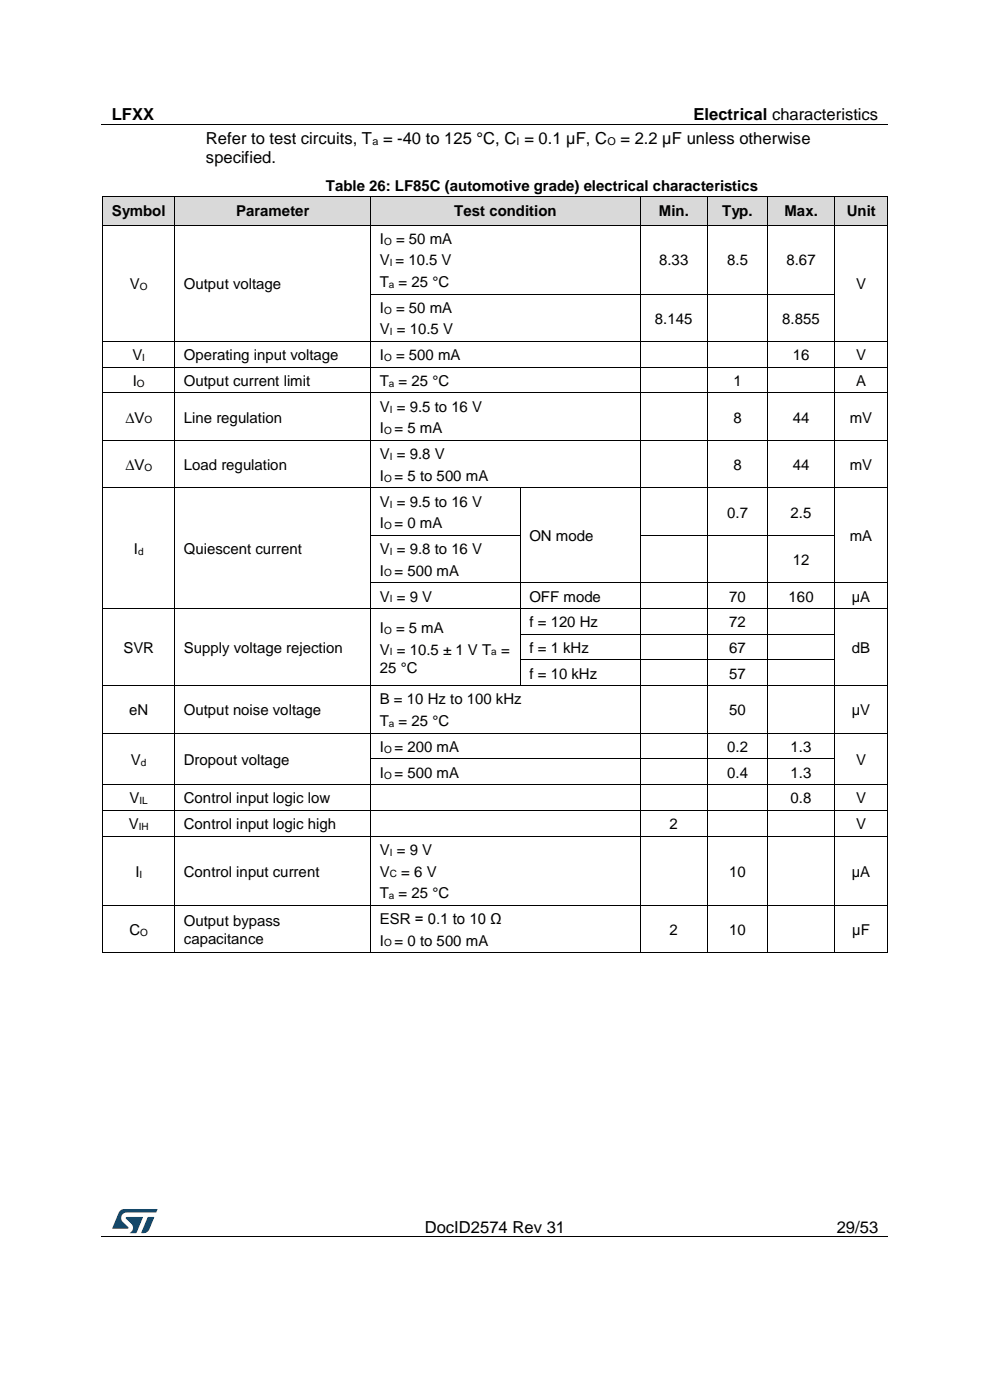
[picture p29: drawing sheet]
<svg xmlns="http://www.w3.org/2000/svg" width="210mm" height="297mm" viewBox="0 0 210 297" stroke-linecap="round" stroke-linejoin="round" font-family="sans-serif">
<defs><g id="words">
<g font-size="3.5">
<text x="23.7" y="25.5">LFXX</text>
<text x="147.1" y="25.5">Electrical characteristics</text>
<text x="43.7" y="30.6">Refer to test circuits, T = -40 to 125 °C, C = 0.1 µF, C</text>
<text x="43.7" y="34.7">specified.</text>
<text x="131.6" y="30.6">= 2.2 µF unless otherwise</text>
<text x="90.1" y="261.5">DocID2574 Rev 31</text>
<text x="177.5" y="261.5">29/53</text>
</g>
<g font-size="3.2">
<text x="69.1" y="40.4">Table 26: LF85C (automotive grade) electrical characteristics</text>
<text x="23.7" y="45.8">Symbol</text>
<text x="50.1" y="45.8">Parameter</text>
<text x="96.4" y="45.8">Test condition</text>
<text x="139.8" y="45.8">Min.</text>
<text x="153.2" y="45.8">Typ.</text>
<text x="166.4" y="45.8">Max.</text>
<text x="179.6" y="45.8">Unit</text>
<text x="80.6" y="51.7">I</text>
<text x="84" y="51.7">= 50 mA</text>
<text x="80.6" y="56.3">V = 10.5 V</text>
<text x="139.8" y="56.3">8.33</text>
<text x="154.3" y="56.3">8.5</text>
<text x="166.8" y="56.3">8.67</text>
<text x="27.6" y="61.3">V</text>
<text x="39" y="61.3">Output voltage</text>
<text x="80.6" y="60.9">T = 25 °C</text>
<text x="181.6" y="61.3">V</text>
<text x="80.6" y="66.4">I</text>
<text x="80.6" y="71">V = 10.5 V</text>
<text x="84" y="66.4">= 50 mA</text>
<text x="138.9" y="68.7">8.145</text>
<text x="165.9" y="68.7">8.855</text>
<text x="28.1" y="76.4">V</text>
<text x="39" y="76.4">Operating input voltage</text>
<text x="80.6" y="76.4">I</text>
<text x="84" y="76.4">= 500 mA</text>
<text x="168.2" y="76.4">16</text>
<text x="181.6" y="76.4">V</text>
<text x="28.2" y="81.9">I</text>
<text x="39" y="81.9">Output current limit</text>
<text x="80.6" y="81.9">T = 25 °C</text>
<text x="155.6" y="81.9">1</text>
<text x="181.6" y="81.9">A</text>
<text x="26.6" y="89.7">∆V</text>
<text x="39" y="89.7">Line regulation</text>
<text x="80.6" y="87.4">V = 9.5 to 16 V</text>
<text x="155.6" y="89.7">8</text>
<text x="168.2" y="89.7">44</text>
<text x="180.3" y="89.7">mV</text>
<text x="80.6" y="92">I</text>
<text x="83.7" y="92">= 5 mA</text>
<text x="26.6" y="99.7">∆V</text>
<text x="39" y="99.7">Load regulation</text>
<text x="80.6" y="97.4">V = 9.8 V</text>
<text x="80.6" y="102">I</text>
<text x="83.7" y="102">= 5 to 500 mA</text>
<text x="155.6" y="99.7">8</text>
<text x="168.2" y="99.7">44</text>
<text x="180.3" y="99.7">mV</text>
<text x="80.6" y="107.5">V = 9.5 to 16 V</text>
<text x="80.6" y="112.1">I</text>
<text x="83.7" y="112.1">= 0 mA</text>
<text x="154.3" y="109.8">0.7</text>
<text x="167.7" y="109.8">2.5</text>
<text x="28.4" y="117.5">I</text>
<text x="39" y="117.5">Quiescent current</text>
<text x="80.6" y="117.5">V = 9.8 to 16 V</text>
<text x="112.3" y="114.8">ON mode</text>
<text x="168.2" y="119.8">12</text>
<text x="180.3" y="114.8">mA</text>
<text x="80.6" y="122.1">I</text>
<text x="83.7" y="122.1">= 500 mA</text>
<text x="80.6" y="127.6">V = 9 V</text>
<text x="112.3" y="127.6">OFF mode</text>
<text x="154.7" y="127.6">70</text>
<text x="167.3" y="127.6">160</text>
<text x="180.7" y="127.6">µA</text>
<text x="80.6" y="134.3">I</text>
<text x="84" y="134.3">= 5 mA</text>
<text x="112.3" y="133.1">f = 120 Hz</text>
<text x="154.7" y="133.1">72</text>
<text x="26.2" y="138.5">SVR</text>
<text x="39" y="138.5">Supply voltage rejection</text>
<text x="80.6" y="138.9">V = 10.5 ± 1 V T =</text>
<text x="80.6" y="142.8">25 °C</text>
<text x="112.3" y="138.5">f = 1 kHz</text>
<text x="112.3" y="144">f = 10 kHz</text>
<text x="154.7" y="138.5">67</text>
<text x="154.7" y="144">57</text>
<text x="180.7" y="138.5">dB</text>
<text x="80.6" y="149.5">B = 10 Hz to 100 kHz</text>
<text x="27.4" y="151.7">eN</text>
<text x="39" y="151.7">Output noise voltage</text>
<text x="80.6" y="154">T = 25 °C</text>
<text x="154.7" y="151.7">50</text>
<text x="180.7" y="151.7">µV</text>
<text x="80.6" y="159.5">I</text>
<text x="83.7" y="159.5">= 200 mA</text>
<text x="154.3" y="159.5">0.2</text>
<text x="167.7" y="159.5">1.3</text>
<text x="27.8" y="162.2">V</text>
<text x="39" y="162.2">Dropout voltage</text>
<text x="80.6" y="165">I</text>
<text x="83.7" y="165">= 500 mA</text>
<text x="154.3" y="165">0.4</text>
<text x="167.7" y="165">1.3</text>
<text x="181.6" y="162.2">V</text>
<text x="27.5" y="170.5">V</text>
<text x="39" y="170.5">Control input logic low</text>
<text x="167.7" y="170.5">0.8</text>
<text x="181.6" y="170.5">V</text>
<text x="27.3" y="175.9">V</text>
<text x="39" y="175.9">Control input logic high</text>
<text x="142" y="175.9">2</text>
<text x="181.6" y="175.9">V</text>
<text x="28.7" y="186">I</text>
<text x="39" y="186">Control input current</text>
<text x="80.6" y="181.4">V = 9 V</text>
<text x="80.6" y="186">V</text>
<text x="85.1" y="186">= 6 V</text>
<text x="154.7" y="186">10</text>
<text x="180.7" y="186">µA</text>
<text x="80.6" y="190.6">T = 25 °C</text>
<text x="39" y="196.4">Output bypass</text>
<text x="80.6" y="196">ESR = 0.1 to 10 Ω</text>
<text x="27.5" y="198.3">C</text>
<text x="39" y="200.3">capacitance</text>
<text x="80.6" y="200.6">I</text>
<text x="83.7" y="200.6">= 0 to 500 mA</text>
<text x="142" y="198.3">2</text>
<text x="154.7" y="198.3">10</text>
<text x="180.8" y="198.3">µF</text>
</g>
<g font-size="2.3">
<text x="79" y="30.8">a</text>
<text x="109.6" y="30.8">I</text>
<text x="128.8" y="30.8">O</text>
</g>
<g font-size="2.1">
<text x="81.5" y="51.9">O</text>
<text x="82.7" y="56.5">I</text>
<text x="29.7" y="61.5">O</text>
<text x="82.5" y="61.1">a</text>
<text x="81.5" y="66.6">O</text>
<text x="82.7" y="71.1">I</text>
<text x="30.2" y="76.6">I</text>
<text x="81.5" y="76.6">O</text>
<text x="29" y="82">O</text>
<text x="82.5" y="82">a</text>
<text x="30.7" y="89.8">O</text>
<text x="82.7" y="87.6">I</text>
<text x="81.5" y="92.1">O</text>
<text x="30.7" y="99.9">O</text>
<text x="82.7" y="97.6">I</text>
<text x="81.5" y="102.2">O</text>
<text x="82.7" y="107.7">I</text>
<text x="81.5" y="112.2">O</text>
<text x="29.3" y="117.7">d</text>
<text x="82.7" y="117.7">I</text>
<text x="81.5" y="122.3">O</text>
<text x="82.7" y="127.8">I</text>
<text x="81.5" y="134.5">O</text>
<text x="82.7" y="139">I</text>
<text x="104.2" y="139">a</text>
<text x="82.5" y="154.2">a</text>
<text x="81.5" y="159.7">O</text>
<text x="29.9" y="162.4">d</text>
<text x="81.5" y="165.2">O</text>
<text x="29.6" y="170.6">IL</text>
<text x="29.4" y="176.1">IH</text>
<text x="82.7" y="181.6">I</text>
<text x="29.6" y="186.2">I</text>
<text x="82.5" y="190.7">a</text>
<text x="82.7" y="186.1">C</text>
<text x="29.8" y="198.5">O</text>
<text x="81.5" y="200.8">O</text>
</g>
</g></defs>
<path d="M21.5 26.5h166.8M21.5 262.4h166.8" fill="none" stroke="#000" stroke-width=".21"/>
<g fill="#000">
<path d="M104.4 26.4h.1v.1h-.1z" fill-rule="evenodd"/>
<path d="M61.6 262.3h.1v.2h-.1z" fill-rule="evenodd"/>
<path d="M148 262.3h.2v.2h-.2z" fill-rule="evenodd"/>
</g>
<g fill="#005288">
<path d="M25.4 256.9l.6-.4h.4l7 .1-.3 .6h-6.2a1.26 1.26 0 0 0-1.2 1.1 1.26 1.26 0 0 0 .8 1.4l.7 .6v.3l-3.4 .1z"/>
<path d="M31.4 258.2l1.3 .1-1 2.5a1.32 1.32 0 0 1-1.7 .7z"/>
<path d="M26.7 258.2l3.6 .1-1.4 3.3h-1.4a1.35 1.35 0 0 0 .7-1.2 1.35 1.35 0 0 0-.8-1.2l-.7-.6z"/>
</g>
<g fill="#d9d9d9">
<path d="M21.9 41.7h15.2v6h-15.2z" fill-rule="evenodd"/>
<path d="M23.7 41.7h11.5v6h-11.5z" fill-rule="evenodd"/>
<path d="M37.1 41.7h41.5v6h-41.5z" fill-rule="evenodd"/>
<path d="M39 41.7h37.8v6h-37.8z" fill-rule="evenodd"/>
<path d="M78.7 41.7h57.1v6h-57.1z" fill-rule="evenodd"/>
<path d="M80.6 41.7h53.3v6h-53.3z" fill-rule="evenodd"/>
<path d="M135.8 41.7h14.3v6h-14.3z" fill-rule="evenodd"/>
<path d="M137.7 41.7h10.5v6h-10.5z" fill-rule="evenodd"/>
<path d="M150.1 41.7h12.7v6h-12.7z" fill-rule="evenodd"/>
<path d="M152 41.7h8.9v6h-8.9z" fill-rule="evenodd"/>
<path d="M162.8 41.7h14.3v6h-14.3z" fill-rule="evenodd"/>
<path d="M164.7 41.7h10.5v6h-10.5z" fill-rule="evenodd"/>
<path d="M177.1 41.7h11.1v6h-11.1z" fill-rule="evenodd"/>
<path d="M179 41.7h7.4v6h-7.4z" fill-rule="evenodd"/>
</g>
<g fill="#000">
<path d="M21.7 47.7h.2v.1h-.2z" fill-rule="evenodd"/>
<path d="M21.7 47.7h.2v.1h-.2z" fill-rule="evenodd"/>
<path d="M21.7 41.6l.1 .1z" fill-rule="evenodd"/>
<path d="M21.7 41.6l.1 .1z" fill-rule="evenodd"/>
<path d="M21.9 47.7h.1v.1h-.1z" fill-rule="evenodd"/>
<path d="M37 47.7h.2v.1h-.2z" fill-rule="evenodd"/>
<path d="M37 41.6l.1 .1z" fill-rule="evenodd"/>
<path d="M37.2 47.7h.1v.1h-.1z" fill-rule="evenodd"/>
<path d="M78.5 47.7h.2v.1h-.2z" fill-rule="evenodd"/>
<path d="M78.6 41.6l.1 .1z" fill-rule="evenodd"/>
<path d="M78.7 47.7h.2v.1h-.2z" fill-rule="evenodd"/>
<path d="M135.7 47.7h.2v.1h-.2z" fill-rule="evenodd"/>
<path d="M135.8 41.6v.1z" fill-rule="evenodd"/>
<path d="M135.9 47.7h.2v.1h-.2z" fill-rule="evenodd"/>
<path d="M150 47.7h.2v.1h-.2z" fill-rule="evenodd"/>
<path d="M150.1 41.6v.1z" fill-rule="evenodd"/>
<path d="M150.2 47.7h.2v.1h-.2z" fill-rule="evenodd"/>
<path d="M162.7 47.7h.2v.1h-.2z" fill-rule="evenodd"/>
<path d="M162.8 41.6v.1z" fill-rule="evenodd"/>
<path d="M162.9 47.7h.2v.1h-.2z" fill-rule="evenodd"/>
<path d="M177 47.7h.2v.1h-.2z" fill-rule="evenodd"/>
<path d="M177 41.6l.1 .1z" fill-rule="evenodd"/>
<path d="M177.2 47.7h.1v.1h-.1z" fill-rule="evenodd"/>
<path d="M188.2 47.7h.1v.1h-.1z" fill-rule="evenodd"/>
<path d="M188.2 47.7h.1v.1h-.1z" fill-rule="evenodd"/>
<path d="M188.2 41.6l.1 .1z" fill-rule="evenodd"/>
<path d="M188.2 41.6l.1 .1z" fill-rule="evenodd"/>
<path d="M21.7 62.3h.2v.2h-.2z" fill-rule="evenodd"/>
<path d="M21.7 72.4h.2v.1h-.2z" fill-rule="evenodd"/>
<path d="M21.7 77.8h.2v.2h-.2z" fill-rule="evenodd"/>
<path d="M37 62.3h.2v.2h-.2z" fill-rule="evenodd"/>
<path d="M37 72.4h.2v.1h-.2z" fill-rule="evenodd"/>
<path d="M37 77.8h.2v.2h-.2z" fill-rule="evenodd"/>
<path d="M78.5 62.3h.2v.2h-.2z" fill-rule="evenodd"/>
<path d="M78.5 72.4h.2v.1h-.2z" fill-rule="evenodd"/>
<path d="M78.5 77.8h.2v.2h-.2z" fill-rule="evenodd"/>
<path d="M135.7 62.3h.2v.2h-.2z" fill-rule="evenodd"/>
<path d="M135.7 72.4h.2v.1h-.2z" fill-rule="evenodd"/>
<path d="M135.7 77.8h.2v.2h-.2z" fill-rule="evenodd"/>
<path d="M150 62.3h.2v.2h-.2z" fill-rule="evenodd"/>
<path d="M150 72.4h.2v.1h-.2z" fill-rule="evenodd"/>
<path d="M150 77.8h.2v.2h-.2z" fill-rule="evenodd"/>
<path d="M162.7 62.3h.2v.2h-.2z" fill-rule="evenodd"/>
<path d="M162.7 72.4h.2v.1h-.2z" fill-rule="evenodd"/>
<path d="M162.7 77.8h.2v.2h-.2z" fill-rule="evenodd"/>
<path d="M177 62.3h.2v.2h-.2z" fill-rule="evenodd"/>
<path d="M177 72.4h.2v.1h-.2z" fill-rule="evenodd"/>
<path d="M177 77.8h.2v.2h-.2z" fill-rule="evenodd"/>
<path d="M188.2 62.3h.1v.2h-.1z" fill-rule="evenodd"/>
<path d="M188.2 72.4h.1v.1h-.1z" fill-rule="evenodd"/>
<path d="M188.2 77.8h.1v.2h-.1z" fill-rule="evenodd"/>
<path d="M21.7 83.3h.2v.1h-.2z" fill-rule="evenodd"/>
<path d="M21.7 93.4h.2v.1h-.2z" fill-rule="evenodd"/>
<path d="M37 83.3h.2v.1h-.2z" fill-rule="evenodd"/>
<path d="M37 93.4h.2v.1h-.2z" fill-rule="evenodd"/>
<path d="M78.5 83.3h.2v.1h-.2z" fill-rule="evenodd"/>
<path d="M78.5 93.4h.2v.1h-.2z" fill-rule="evenodd"/>
<path d="M135.7 83.3h.2v.1h-.2z" fill-rule="evenodd"/>
<path d="M135.7 93.4h.2v.1h-.2z" fill-rule="evenodd"/>
<path d="M150 83.3h.2v.1h-.2z" fill-rule="evenodd"/>
<path d="M150 93.4h.2v.1h-.2z" fill-rule="evenodd"/>
<path d="M162.7 83.3h.2v.1h-.2z" fill-rule="evenodd"/>
<path d="M162.7 93.4h.2v.1h-.2z" fill-rule="evenodd"/>
<path d="M177 83.3h.2v.1h-.2z" fill-rule="evenodd"/>
<path d="M177 93.4h.2v.1h-.2z" fill-rule="evenodd"/>
<path d="M188.2 83.3h.1v.1h-.1z" fill-rule="evenodd"/>
<path d="M188.2 93.4h.1v.1h-.1z" fill-rule="evenodd"/>
<path d="M21.7 103.4h.2v.2h-.2z" fill-rule="evenodd"/>
<path d="M21.7 113.5h.2v.1h-.2z" fill-rule="evenodd"/>
<path d="M37 103.4h.2v.2h-.2z" fill-rule="evenodd"/>
<path d="M37 113.5h.2v.1h-.2z" fill-rule="evenodd"/>
<path d="M78.5 103.4h.2v.2h-.2z" fill-rule="evenodd"/>
<path d="M78.5 113.5h.2v.1h-.2z" fill-rule="evenodd"/>
<path d="M110.3 103.4h.2v.2h-.2z" fill-rule="evenodd"/>
<path d="M110.3 113.5h.2v.1h-.2z" fill-rule="evenodd"/>
<path d="M135.7 103.4h.2v.2h-.2z" fill-rule="evenodd"/>
<path d="M135.7 113.5h.2v.1h-.2z" fill-rule="evenodd"/>
<path d="M150 103.4h.2v.2h-.2z" fill-rule="evenodd"/>
<path d="M150 113.5h.2v.1h-.2z" fill-rule="evenodd"/>
<path d="M162.7 103.4h.2v.2h-.2z" fill-rule="evenodd"/>
<path d="M162.7 113.5h.2v.1h-.2z" fill-rule="evenodd"/>
<path d="M177 103.4h.2v.2h-.2z" fill-rule="evenodd"/>
<path d="M177 113.5h.2v.1h-.2z" fill-rule="evenodd"/>
<path d="M188.2 103.4h.1v.2h-.1z" fill-rule="evenodd"/>
<path d="M188.2 113.5h.1v.1h-.1z" fill-rule="evenodd"/>
<path d="M21.7 123.5h.2v.2h-.2z" fill-rule="evenodd"/>
<path d="M21.7 129h.2v.2h-.2z" fill-rule="evenodd"/>
<path d="M21.7 134.5h.2v.1h-.2z" fill-rule="evenodd"/>
<path d="M37 123.5h.2v.2h-.2z" fill-rule="evenodd"/>
<path d="M37 129h.2v.2h-.2z" fill-rule="evenodd"/>
<path d="M37 134.5h.2v.1h-.2z" fill-rule="evenodd"/>
<path d="M78.5 123.5h.2v.2h-.2z" fill-rule="evenodd"/>
<path d="M78.5 129h.2v.2h-.2z" fill-rule="evenodd"/>
<path d="M78.5 134.5h.2v.1h-.2z" fill-rule="evenodd"/>
<path d="M110.3 123.5h.2v.2h-.2z" fill-rule="evenodd"/>
<path d="M110.3 129h.2v.2h-.2z" fill-rule="evenodd"/>
<path d="M110.3 134.5h.2v.1h-.2z" fill-rule="evenodd"/>
<path d="M135.7 123.5h.2v.2h-.2z" fill-rule="evenodd"/>
<path d="M135.7 129h.2v.2h-.2z" fill-rule="evenodd"/>
<path d="M135.7 134.5h.2v.1h-.2z" fill-rule="evenodd"/>
<path d="M150 123.5h.2v.2h-.2z" fill-rule="evenodd"/>
<path d="M150 129h.2v.2h-.2z" fill-rule="evenodd"/>
<path d="M150 134.5h.2v.1h-.2z" fill-rule="evenodd"/>
<path d="M162.7 123.5h.2v.2h-.2z" fill-rule="evenodd"/>
<path d="M162.7 129h.2v.2h-.2z" fill-rule="evenodd"/>
<path d="M162.7 134.5h.2v.1h-.2z" fill-rule="evenodd"/>
<path d="M177 123.5h.2v.2h-.2z" fill-rule="evenodd"/>
<path d="M177 129h.2v.2h-.2z" fill-rule="evenodd"/>
<path d="M177 134.5h.2v.1h-.2z" fill-rule="evenodd"/>
<path d="M188.2 123.5h.1v.2h-.1z" fill-rule="evenodd"/>
<path d="M188.2 129h.1v.2h-.1z" fill-rule="evenodd"/>
<path d="M188.2 134.5h.1v.1h-.1z" fill-rule="evenodd"/>
<path d="M21.7 139.9h.2v.2h-.2z" fill-rule="evenodd"/>
<path d="M21.7 145.4h.2v.2h-.2z" fill-rule="evenodd"/>
<path d="M21.7 155.5h.2v.1h-.2z" fill-rule="evenodd"/>
<path d="M37 139.9h.2v.2h-.2z" fill-rule="evenodd"/>
<path d="M37 145.4h.2v.2h-.2z" fill-rule="evenodd"/>
<path d="M37 155.5h.2v.1h-.2z" fill-rule="evenodd"/>
<path d="M78.5 139.9h.2v.2h-.2z" fill-rule="evenodd"/>
<path d="M78.5 145.4h.2v.2h-.2z" fill-rule="evenodd"/>
<path d="M78.5 155.5h.2v.1h-.2z" fill-rule="evenodd"/>
<path d="M110.3 139.9h.2v.2h-.2z" fill-rule="evenodd"/>
<path d="M110.3 145.4h.2v.2h-.2z" fill-rule="evenodd"/>
<path d="M135.7 139.9h.2v.2h-.2z" fill-rule="evenodd"/>
<path d="M135.7 145.4h.2v.2h-.2z" fill-rule="evenodd"/>
<path d="M135.7 155.5h.2v.1h-.2z" fill-rule="evenodd"/>
<path d="M150 139.9h.2v.2h-.2z" fill-rule="evenodd"/>
<path d="M150 145.4h.2v.2h-.2z" fill-rule="evenodd"/>
<path d="M150 155.5h.2v.1h-.2z" fill-rule="evenodd"/>
<path d="M162.7 139.9h.2v.2h-.2z" fill-rule="evenodd"/>
<path d="M162.7 145.4h.2v.2h-.2z" fill-rule="evenodd"/>
<path d="M162.7 155.5h.2v.1h-.2z" fill-rule="evenodd"/>
<path d="M177 139.9h.2v.2h-.2z" fill-rule="evenodd"/>
<path d="M177 145.4h.2v.2h-.2z" fill-rule="evenodd"/>
<path d="M177 155.5h.2v.1h-.2z" fill-rule="evenodd"/>
<path d="M188.2 139.9h.1v.2h-.1z" fill-rule="evenodd"/>
<path d="M188.2 145.4h.1v.2h-.1z" fill-rule="evenodd"/>
<path d="M188.2 155.5h.1v.1h-.1z" fill-rule="evenodd"/>
<path d="M21.7 160.9h.2v.2h-.2z" fill-rule="evenodd"/>
<path d="M21.7 166.4h.2v.2h-.2z" fill-rule="evenodd"/>
<path d="M21.7 171.9h.2v.1h-.2z" fill-rule="evenodd"/>
<path d="M21.7 177.3h.2v.2h-.2z" fill-rule="evenodd"/>
<path d="M37 160.9h.2v.2h-.2z" fill-rule="evenodd"/>
<path d="M37 166.4h.2v.2h-.2z" fill-rule="evenodd"/>
<path d="M37 171.9h.2v.1h-.2z" fill-rule="evenodd"/>
<path d="M37 177.3h.2v.2h-.2z" fill-rule="evenodd"/>
<path d="M78.5 160.9h.2v.2h-.2z" fill-rule="evenodd"/>
<path d="M78.5 166.4h.2v.2h-.2z" fill-rule="evenodd"/>
<path d="M78.5 171.9h.2v.1h-.2z" fill-rule="evenodd"/>
<path d="M78.5 177.3h.2v.2h-.2z" fill-rule="evenodd"/>
<path d="M135.7 160.9h.2v.2h-.2z" fill-rule="evenodd"/>
<path d="M135.7 166.4h.2v.2h-.2z" fill-rule="evenodd"/>
<path d="M135.7 171.9h.2v.1h-.2z" fill-rule="evenodd"/>
<path d="M135.7 177.3h.2v.2h-.2z" fill-rule="evenodd"/>
<path d="M150 160.9h.2v.2h-.2z" fill-rule="evenodd"/>
<path d="M150 166.4h.2v.2h-.2z" fill-rule="evenodd"/>
<path d="M150 171.9h.2v.1h-.2z" fill-rule="evenodd"/>
<path d="M150 177.3h.2v.2h-.2z" fill-rule="evenodd"/>
<path d="M162.7 160.9h.2v.2h-.2z" fill-rule="evenodd"/>
<path d="M162.7 166.4h.2v.2h-.2z" fill-rule="evenodd"/>
<path d="M162.7 171.9h.2v.1h-.2z" fill-rule="evenodd"/>
<path d="M162.7 177.3h.2v.2h-.2z" fill-rule="evenodd"/>
<path d="M177 160.9h.2v.2h-.2z" fill-rule="evenodd"/>
<path d="M177 166.4h.2v.2h-.2z" fill-rule="evenodd"/>
<path d="M177 171.9h.2v.1h-.2z" fill-rule="evenodd"/>
<path d="M177 177.3h.2v.2h-.2z" fill-rule="evenodd"/>
<path d="M188.2 160.9h.1v.2h-.1z" fill-rule="evenodd"/>
<path d="M188.2 166.4h.1v.2h-.1z" fill-rule="evenodd"/>
<path d="M188.2 171.9h.1v.1h-.1z" fill-rule="evenodd"/>
<path d="M188.2 177.3h.1v.2h-.1z" fill-rule="evenodd"/>
<path d="M21.7 192h.2v.1h-.2z" fill-rule="evenodd"/>
<path d="M37 192h.2v.1h-.2z" fill-rule="evenodd"/>
<path d="M78.5 192h.2v.1h-.2z" fill-rule="evenodd"/>
<path d="M135.7 192h.2v.1h-.2z" fill-rule="evenodd"/>
<path d="M150 192h.2v.1h-.2z" fill-rule="evenodd"/>
<path d="M162.7 192h.2v.1h-.2z" fill-rule="evenodd"/>
<path d="M177 192h.2v.1h-.2z" fill-rule="evenodd"/>
<path d="M188.2 192h.1v.1h-.1z" fill-rule="evenodd"/>
<path d="M21.7 202h.2v.2h-.2z" fill-rule="evenodd"/>
<path d="M21.7 202h.2v.2h-.2z" fill-rule="evenodd"/>
<path d="M37 202h.2v.2h-.2z" fill-rule="evenodd"/>
<path d="M78.5 202h.2v.2h-.2z" fill-rule="evenodd"/>
<path d="M135.7 202h.2v.2h-.2z" fill-rule="evenodd"/>
<path d="M150 202h.2v.2h-.2z" fill-rule="evenodd"/>
<path d="M162.7 202h.2v.2h-.2z" fill-rule="evenodd"/>
<path d="M177 202h.2v.2h-.2z" fill-rule="evenodd"/>
<path d="M188.2 202h.1v.2h-.1z" fill-rule="evenodd"/>
<path d="M188.2 202h.1v.2h-.1z" fill-rule="evenodd"/>
</g>
<g fill="none" stroke="#000" stroke-width=".21">
<path d="M21.8 41.7v6M21.8 47.8v14.5M21.8 41.6h15.3M22 47.8h15M37.1 41.7v6M37.1 47.8v14.5M37.1 41.6h41.5M37.3 47.8h41.2M78.6 41.7v6M78.6 47.8v14.5M78.7 41.6h57.1M78.9 47.8h56.8"/>
<path d="M135.8 41.7v6M135.8 47.8v14.5M135.8 41.6h14.3M136.1 47.8h13.9M150.1 41.7v6M150.1 47.8v14.5M150.1 41.6h12.7M150.4 47.8h12.3M162.8 41.7v6M162.8 47.8v14.5M162.8 41.6h14.2M163.1 47.8h13.9"/>
<path d="M177.1 41.7v6M177.1 47.8v14.5M177.1 41.6h11.1M177.3 47.8h10.9M188.3 41.7v6M188.3 47.8v14.5M21.8 62.5v9.9M21.8 72.5v5.3M21.8 78v5.3M21.9 72.4h15.1M21.9 77.9h15.1M37.1 62.5v9.9"/>
<path d="M37.1 72.5v5.3M37.1 78v5.3M37.2 72.4h41.3M37.2 77.9h41.3M78.6 62.5v9.9M78.6 72.5v5.3M78.6 78v5.3M78.7 62.4h57M78.7 72.4h57M78.7 77.9h57M135.8 62.5v9.9M135.8 72.5v5.3"/>
<path d="M135.8 78v5.3M135.9 62.4h14.1M135.9 72.4h14.1M135.9 77.9h14.1M150.1 62.5v9.9M150.1 72.5v5.3M150.1 78v5.3M150.2 62.4h12.5M150.2 72.4h12.5M150.2 77.9h12.5M162.8 62.5v9.9M162.8 72.5v5.3"/>
<path d="M162.8 78v5.3M162.9 62.4h14.1M162.9 72.4h14.1M162.9 77.9h14.1M177.1 62.5v9.9M177.1 72.5v5.3M177.1 78v5.3M177.2 72.4h11M177.2 77.9h11M188.3 62.5v9.9M188.3 72.5v5.3M188.3 78v5.3"/>
<path d="M21.8 83.4v10M21.8 93.5v9.9M21.9 83.4h15.1M21.9 93.4h15.1M37.1 83.4v10M37.1 93.5v9.9M37.2 83.4h41.3M37.2 93.4h41.3M78.6 83.4v10M78.6 93.5v9.9M78.7 83.4h57M78.7 93.4h57"/>
<path d="M135.8 83.4v10M135.8 93.5v9.9M135.9 83.4h14.1M135.9 93.4h14.1M150.1 83.4v10M150.1 93.5v9.9M150.2 83.4h12.5M150.2 93.4h12.5M162.8 83.4v10M162.8 93.5v9.9M162.9 83.4h14.1M162.9 93.4h14.1"/>
<path d="M177.1 83.4v10M177.1 93.5v9.9M177.2 83.4h11M177.2 93.4h11M188.3 83.4v10M188.3 93.5v9.9M21.8 103.6v9.9M21.8 113.6v9.9M21.9 103.5h15.1M37.1 103.6v9.9M37.1 113.6v9.9M37.2 103.5h41.3"/>
<path d="M78.6 103.6v9.9M78.6 113.6v9.9M78.7 103.5h31.6M78.7 113.6h31.6M110.4 103.6v9.9M110.4 113.6v9.9M110.5 103.5h25.2M135.8 103.6v9.9M135.8 113.6v9.9M135.9 103.5h14.1M135.9 113.6h14.1M150.1 103.6v9.9"/>
<path d="M150.1 113.6v9.9M150.2 103.5h12.5M150.2 113.6h12.5M162.8 103.6v9.9M162.8 113.6v9.9M162.9 103.5h14.1M162.9 113.6h14.1M177.1 103.6v9.9M177.1 113.6v9.9M177.2 103.5h11M188.3 103.6v9.9M188.3 113.6v9.9"/>
<path d="M21.8 123.7v5.3M21.8 129.2v5.3M21.8 134.6v5.3M21.9 129.1h15.1M37.1 123.7v5.3M37.1 129.2v5.3M37.1 134.6v5.3M37.2 129.1h41.3M78.6 123.7v5.3M78.6 129.2v5.3M78.6 134.6v5.3M78.7 123.6h31.6"/>
<path d="M78.7 129.1h31.6M110.4 123.7v5.3M110.4 129.2v5.3M110.4 134.6v5.3M110.5 123.6h25.2M110.5 129.1h25.2M110.5 134.6h25.2M135.8 123.7v5.3M135.8 129.2v5.3M135.8 134.6v5.3M135.9 123.6h14.1M135.9 129.1h14.1"/>
<path d="M135.9 134.6h14.1M150.1 123.7v5.3M150.1 129.2v5.3M150.1 134.6v5.3M150.2 123.6h12.5M150.2 129.1h12.5M150.2 134.6h12.5M162.8 123.7v5.3M162.8 129.2v5.3M162.8 134.6v5.3M162.9 123.6h14.1M162.9 129.1h14.1"/>
<path d="M162.9 134.6h14.1M177.1 123.7v5.3M177.1 129.2v5.3M177.1 134.6v5.3M177.2 123.6h11M177.2 129.1h11M188.3 123.7v5.3M188.3 129.2v5.3M188.3 134.6v5.3M21.8 140.1v5.3M21.8 145.6v9.9M21.8 155.6v5.3"/>
<path d="M21.9 145.5h15.1M21.9 155.6h15.1M37.1 140.1v5.3M37.1 145.6v9.9M37.1 155.6v5.3M37.2 145.5h41.3M37.2 155.6h41.3M78.6 140.1v5.3M78.6 145.6v9.9M78.6 155.6v5.3M78.7 145.5h31.6M78.7 155.6h57"/>
<path d="M110.4 140.1v5.3M110.5 140h25.2M110.5 145.5h25.2M135.8 140.1v5.3M135.8 145.6v9.9M135.8 155.6v5.3M135.9 140h14.1M135.9 145.5h14.1M135.9 155.6h14.1M150.1 140.1v5.3M150.1 145.6v9.9M150.1 155.6v5.3"/>
<path d="M150.2 140h12.5M150.2 145.5h12.5M150.2 155.6h12.5M162.8 140.1v5.3M162.8 145.6v9.9M162.8 155.6v5.3M162.9 140h14.1M162.9 145.5h14.1M162.9 155.6h14.1M177.1 140.1v5.3M177.1 145.6v9.9M177.1 155.6v5.3"/>
<path d="M177.2 145.5h11M177.2 155.6h11M188.3 140.1v5.3M188.3 145.6v9.9M188.3 155.6v5.3M21.8 161.1v5.3M21.8 166.6v5.3M21.8 172v5.3M21.8 177.5v14.5M21.9 166.5h15.1M21.9 171.9h15.1M21.9 177.4h15.1"/>
<path d="M37.1 161.1v5.3M37.1 166.6v5.3M37.1 172v5.3M37.1 177.5v14.5M37.2 166.5h41.3M37.2 171.9h41.3M37.2 177.4h41.3M78.6 161.1v5.3M78.6 166.6v5.3M78.6 172v5.3M78.6 177.5v14.5M78.7 161h57"/>
<path d="M78.7 166.5h57M78.7 171.9h57M78.7 177.4h57M135.8 161.1v5.3M135.8 166.6v5.3M135.8 172v5.3M135.8 177.5v14.5M135.9 161h14.1M135.9 166.5h14.1M135.9 171.9h14.1M135.9 177.4h14.1M150.1 161.1v5.3"/>
<path d="M150.1 166.6v5.3M150.1 172v5.3M150.1 177.5v14.5M150.2 161h12.5M150.2 166.5h12.5M150.2 171.9h12.5M150.2 177.4h12.5M162.8 161.1v5.3M162.8 166.6v5.3M162.8 172v5.3M162.8 177.5v14.5M162.9 161h14.1"/>
<path d="M162.9 166.5h14.1M162.9 171.9h14.1M162.9 177.4h14.1M177.1 161.1v5.3M177.1 166.6v5.3M177.1 172v5.3M177.1 177.5v14.5M177.2 166.5h11M177.2 171.9h11M177.2 177.4h11M188.3 161.1v5.3M188.3 166.6v5.3"/>
<path d="M188.3 172v5.3M188.3 177.5v14.5M21.8 192.1v9.9M21.9 192h15.1M37.1 192.1v9.9M37.2 192h41.3M78.6 192.1v9.9M78.7 192h57M135.8 192.1v9.9M135.9 192h14.1M150.1 192.1v9.9M150.2 192h12.5"/>
<path d="M162.8 192.1v9.9M162.9 192h14.1M177.1 192.1v9.9M177.2 192h11M188.3 192.1v9.9M21.9 202.1h15.1M37.2 202.1h41.3M78.7 202.1h57M135.9 202.1h14.1M150.2 202.1h12.5M162.9 202.1h14.1M177.2 202.1h11"/>
</g>
<use href="#words"/>
</svg>
